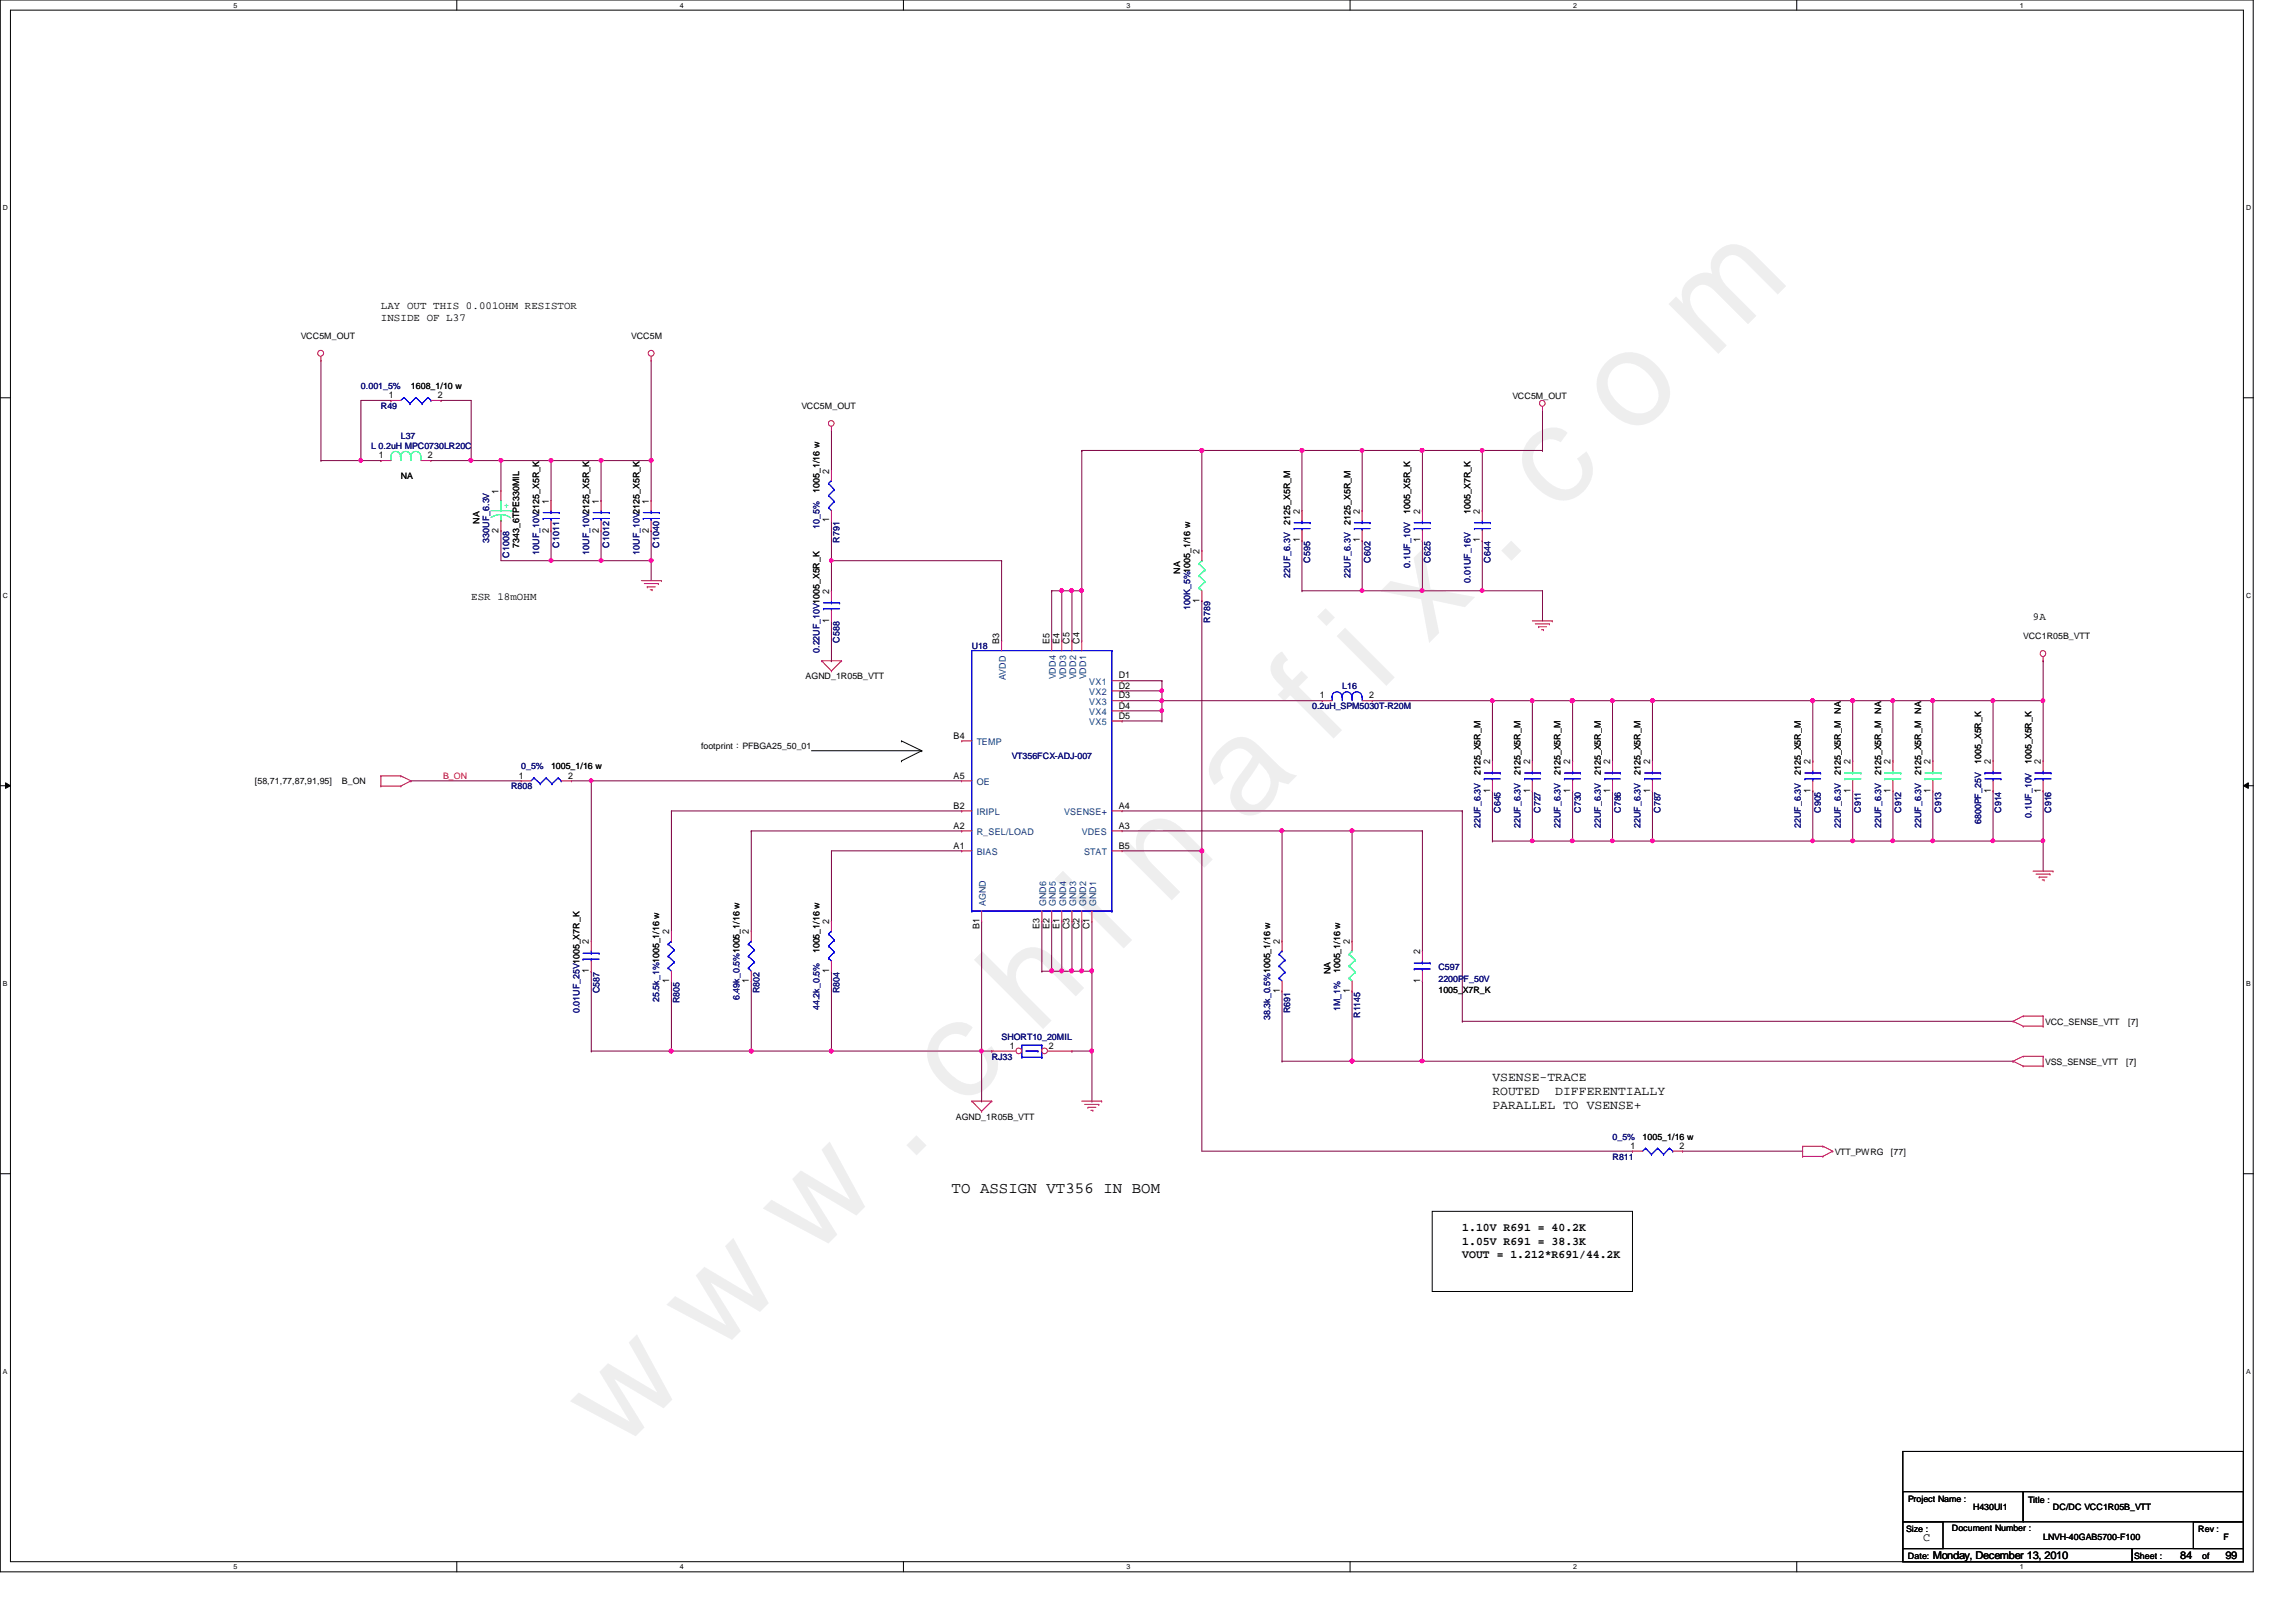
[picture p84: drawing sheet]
<svg xmlns="http://www.w3.org/2000/svg" width="297mm" height="210mm" viewBox="0 0 297 210" stroke-linecap="round" stroke-linejoin="round" font-family="sans-serif">
<defs><g id="words">
<text font-size="17.6" fill="#f0f" x="80.1" y="188" transform="rotate(-45 80.1 188)">w w w . c h i n a f i x . c o m</text>
<text font-size="2" x="123.1" y="154.4">TO ASSIGN VT356 IN BOM</text>
<g font-size="1.7">
<text x="193.1" y="140">VSENSE-TRACE</text>
<text x="193.1" y="141.7">ROUTED</text>
<text x="193.1" y="143.5">PARALLEL TO VSENSE+</text>
<text x="201.2" y="141.7">DIFFERENTIALLY</text>
</g>
<g font-size="1.5">
<text x="189.2" y="159.3">1.10V R691 = 40.2K</text>
<text x="189.2" y="161.1">1.05V R691 = 38.3K</text>
<text x="189.2" y="162.8">VOUT = 1.212*R691/44.2K</text>
<text x="248.8" y="199.4">C</text>
</g>
<g font-size="1.4">
<text x="49.3" y="40">LAY OUT THIS 0.001OHM RESISTOR</text>
<text x="49.3" y="41.5">INSIDE OF L37</text>
<text x="61" y="77.6">ESR 18mOHM</text>
<text x="263" y="80.2">9A</text>
<text x="250.1" y="201.7">Monday, December 13, 2010</text>
<text x="282.1" y="201.7">84</text>
<text x="287.9" y="201.7">99</text>
</g>
<g font-size="1.2">
<text x="50.3" y="51.5">1</text>
<text x="56.6" y="51.5">2</text>
<text x="49" y="59.3">1</text>
<text x="55.4" y="59.3">2</text>
<text x="64.5" y="63.9" transform="rotate(-90 64.5 63.9)">1</text>
<text x="71" y="65.2" transform="rotate(-90 71 65.2)">1</text>
<text x="77.5" y="65.2" transform="rotate(-90 77.5 65.2)">1</text>
<text x="83.9" y="65.2" transform="rotate(-90 83.9 65.2)">1</text>
<text x="107.3" y="61.3" transform="rotate(-90 107.3 61.3)">2</text>
<text x="64.5" y="68.9" transform="rotate(-90 64.5 68.9)">2</text>
<text x="71" y="68.9" transform="rotate(-90 71 68.9)">2</text>
<text x="77.5" y="68.9" transform="rotate(-90 77.5 68.9)">2</text>
<text x="83.9" y="68.9" transform="rotate(-90 83.9 68.9)">2</text>
<text x="107.3" y="67.6" transform="rotate(-90 107.3 67.6)">1</text>
<text x="155.2" y="71.7" transform="rotate(-90 155.2 71.7)">2</text>
<text x="168.1" y="70.2" transform="rotate(-90 168.1 70.2)">1</text>
<text x="168.1" y="66.5" transform="rotate(-90 168.1 66.5)">2</text>
<text x="175.9" y="70.2" transform="rotate(-90 175.9 70.2)">1</text>
<text x="175.9" y="66.5" transform="rotate(-90 175.9 66.5)">2</text>
<text x="183.7" y="70.2" transform="rotate(-90 183.7 70.2)">1</text>
<text x="183.7" y="66.5" transform="rotate(-90 183.7 66.5)">2</text>
<text x="191.5" y="70.2" transform="rotate(-90 191.5 70.2)">1</text>
<text x="191.5" y="66.5" transform="rotate(-90 191.5 66.5)">2</text>
<text x="107.3" y="76.8" transform="rotate(-90 107.3 76.8)">2</text>
<text x="155.2" y="78" transform="rotate(-90 155.2 78)">1</text>
<text x="107.3" y="80.6" transform="rotate(-90 107.3 80.6)">1</text>
<text x="129.3" y="83.3" transform="rotate(-90 129.3 83.3)">B3</text>
<text x="135.8" y="83.3" transform="rotate(-90 135.8 83.3)">E5</text>
<text x="137.1" y="83.3" transform="rotate(-90 137.1 83.3)">E4</text>
<text x="138.4" y="83.3" transform="rotate(-90 138.4 83.3)">C5</text>
<text x="139.7" y="83.3" transform="rotate(-90 139.7 83.3)">C4</text>
<text x="144.7" y="87.8">D1</text>
<text x="144.7" y="89.1">D2</text>
<text x="123.4" y="95.6">B4</text>
<text x="144.7" y="90.4">D3</text>
<text x="144.7" y="91.7">D4</text>
<text x="144.7" y="93">D5</text>
<text x="170.8" y="90.4">1</text>
<text x="177.1" y="90.4">2</text>
<text x="67.1" y="100.8">1</text>
<text x="73.5" y="100.8">2</text>
<text x="123.4" y="100.8">A5</text>
<text x="192.8" y="98.9" transform="rotate(-90 192.8 98.9)">2</text>
<text x="197.9" y="98.9" transform="rotate(-90 197.9 98.9)">2</text>
<text x="203.2" y="98.9" transform="rotate(-90 203.2 98.9)">2</text>
<text x="208.3" y="98.9" transform="rotate(-90 208.3 98.9)">2</text>
<text x="213.5" y="98.9" transform="rotate(-90 213.5 98.9)">2</text>
<text x="234.2" y="98.9" transform="rotate(-90 234.2 98.9)">2</text>
<text x="239.4" y="98.9" transform="rotate(-90 239.4 98.9)">2</text>
<text x="244.6" y="98.9" transform="rotate(-90 244.6 98.9)">2</text>
<text x="249.8" y="98.9" transform="rotate(-90 249.8 98.9)">2</text>
<text x="257.6" y="98.9" transform="rotate(-90 257.6 98.9)">2</text>
<text x="264" y="98.9" transform="rotate(-90 264 98.9)">2</text>
<text x="123.4" y="104.6">B2</text>
<text x="123.4" y="107.2">A2</text>
<text x="144.7" y="104.6">A4</text>
<text x="144.7" y="107.2">A3</text>
<text x="192.8" y="102.6" transform="rotate(-90 192.8 102.6)">1</text>
<text x="197.9" y="102.6" transform="rotate(-90 197.9 102.6)">1</text>
<text x="203.2" y="102.6" transform="rotate(-90 203.2 102.6)">1</text>
<text x="208.3" y="102.6" transform="rotate(-90 208.3 102.6)">1</text>
<text x="213.5" y="102.6" transform="rotate(-90 213.5 102.6)">1</text>
<text x="234.2" y="102.6" transform="rotate(-90 234.2 102.6)">1</text>
<text x="239.4" y="102.6" transform="rotate(-90 239.4 102.6)">1</text>
<text x="244.6" y="102.6" transform="rotate(-90 244.6 102.6)">1</text>
<text x="249.8" y="102.6" transform="rotate(-90 249.8 102.6)">1</text>
<text x="257.6" y="102.6" transform="rotate(-90 257.6 102.6)">1</text>
<text x="264" y="102.6" transform="rotate(-90 264 102.6)">1</text>
<text x="123.4" y="109.8">A1</text>
<text x="144.7" y="109.8">B5</text>
<text x="107.3" y="119.6" transform="rotate(-90 107.3 119.6)">2</text>
<text x="76.2" y="125.9" transform="rotate(-90 76.2 125.9)">1</text>
<text x="76.2" y="122.2" transform="rotate(-90 76.2 122.2)">2</text>
<text x="86.6" y="120.9" transform="rotate(-90 86.6 120.9)">2</text>
<text x="96.9" y="120.9" transform="rotate(-90 96.9 120.9)">2</text>
<text x="107.3" y="125.9" transform="rotate(-90 107.3 125.9)">1</text>
<text x="126.7" y="120.2" transform="rotate(-90 126.7 120.2)">B1</text>
<text x="134.5" y="120.2" transform="rotate(-90 134.5 120.2)">E3</text>
<text x="135.8" y="120.2" transform="rotate(-90 135.8 120.2)">E2</text>
<text x="137.1" y="120.2" transform="rotate(-90 137.1 120.2)">E1</text>
<text x="138.4" y="120.3" transform="rotate(-90 138.4 120.3)">C3</text>
<text x="139.7" y="120.3" transform="rotate(-90 139.7 120.3)">C2</text>
<text x="141" y="120.3" transform="rotate(-90 141 120.3)">C1</text>
<text x="165.6" y="122.2" transform="rotate(-90 165.6 122.2)">2</text>
<text x="174.6" y="122.2" transform="rotate(-90 174.6 122.2)">2</text>
<text x="183.7" y="123.5" transform="rotate(-90 183.7 123.5)">2</text>
<text x="86.6" y="127.2" transform="rotate(-90 86.6 127.2)">1</text>
<text x="96.9" y="127.2" transform="rotate(-90 96.9 127.2)">1</text>
<text x="165.6" y="128.5" transform="rotate(-90 165.6 128.5)">1</text>
<text x="174.6" y="128.5" transform="rotate(-90 174.6 128.5)">1</text>
<text x="183.7" y="127.2" transform="rotate(-90 183.7 127.2)">1</text>
<text x="130.6" y="135.7">1</text>
<text x="135.7" y="135.7">2</text>
<text x="210.9" y="148.7">1</text>
<text x="217.3" y="148.7">2</text>
</g>
<g font-size="1.2" fill="#004080">
<text x="130.1" y="88.1" transform="rotate(-90 130.1 88.1)">AVDD</text>
<text x="136.6" y="87.9" transform="rotate(-90 136.6 87.9)">VDD4</text>
<text x="137.9" y="87.9" transform="rotate(-90 137.9 87.9)">VDD3</text>
<text x="139.2" y="87.9" transform="rotate(-90 139.2 87.9)">VDD2</text>
<text x="140.5" y="87.9" transform="rotate(-90 140.5 87.9)">VDD1</text>
<text x="140.9" y="88.6">VX1</text>
<text x="140.9" y="90">VX2</text>
<text x="140.9" y="91.2">VX3</text>
<text x="140.9" y="92.5">VX4</text>
<text x="140.9" y="93.9">VX5</text>
<text x="126.4" y="101.6">OE</text>
<text x="126.4" y="96.4">TEMP</text>
<text x="126.4" y="105.5">IRIPL</text>
<text x="137.7" y="105.5">VSENSE+</text>
<text x="126.4" y="110.7">BIAS</text>
<text x="126.4" y="108.1">R_SEL/LOAD</text>
<text x="140" y="108.1">VDES</text>
<text x="140.2" y="110.7">STAT</text>
<text x="127.5" y="117.3" transform="rotate(-90 127.5 117.3)">AGND</text>
<text x="135.3" y="117.3" transform="rotate(-90 135.3 117.3)">GND6</text>
<text x="136.6" y="117.3" transform="rotate(-90 136.6 117.3)">GND5</text>
<text x="137.9" y="117.3" transform="rotate(-90 137.9 117.3)">GND4</text>
<text x="139.2" y="117.3" transform="rotate(-90 139.2 117.3)">GND3</text>
<text x="140.5" y="117.3" transform="rotate(-90 140.5 117.3)">GND2</text>
<text x="141.8" y="117.3" transform="rotate(-90 141.8 117.3)">GND1</text>
</g>
<g font-size="1.1">
<text x="38.9" y="43.9">VCC5M_OUT</text>
<text x="81.7" y="43.9">VCC5M</text>
<text x="53.2" y="50.3">1608_1/10 w</text>
<text x="103.7" y="52.9">VCC5M_OUT</text>
<text x="195.7" y="51.6">VCC5M_OUT</text>
<text x="51.9" y="62">NA</text>
<text x="106" y="63.8" transform="rotate(-90 106 63.8)">1005_1/16 w</text>
<text x="62" y="67.8" transform="rotate(-90 62 67.8)">NA</text>
<text x="67.2" y="70.9" transform="rotate(-90 67.2 70.9)">7343_6TPE330MIL</text>
<text x="166.9" y="67.9" transform="rotate(-90 166.9 67.9)">2125_X5R_M</text>
<text x="174.7" y="67.9" transform="rotate(-90 174.7 67.9)">2125_X5R_M</text>
<text x="182.5" y="66.5" transform="rotate(-90 182.5 66.5)">1005_X5R_K</text>
<text x="190.2" y="66.5" transform="rotate(-90 190.2 66.5)">1005_X7R_K</text>
<text x="152.7" y="74.3" transform="rotate(-90 152.7 74.3)">NA</text>
<text x="261.7" y="82.7">VCC1R05B_VTT</text>
<text x="104.2" y="87.9">AGND_1R05B_VTT</text>
<text x="238.2" y="92.4" transform="rotate(-90 238.2 92.4)">NA</text>
<text x="243.4" y="92.4" transform="rotate(-90 243.4 92.4)">NA</text>
<text x="248.5" y="92.4" transform="rotate(-90 248.5 92.4)">NA</text>
<text x="33" y="101.5">[58,71,77,87,91,95]</text>
<text x="44.2" y="101.5">B_ON</text>
<text x="71.3" y="99.6">1005_1/16 w</text>
<text x="90.7" y="97">footprint：PFBGA25_50_01</text>
<text x="191.6" y="100.3" transform="rotate(-90 191.6 100.3)">2125_X5R_M</text>
<text x="196.7" y="100.3" transform="rotate(-90 196.7 100.3)">2125_X5R_M</text>
<text x="201.9" y="100.3" transform="rotate(-90 201.9 100.3)">2125_X5R_M</text>
<text x="207.1" y="100.3" transform="rotate(-90 207.1 100.3)">2125_X5R_M</text>
<text x="212.3" y="100.3" transform="rotate(-90 212.3 100.3)">2125_X5R_M</text>
<text x="233" y="100.3" transform="rotate(-90 233 100.3)">2125_X5R_M</text>
<text x="238.2" y="100.3" transform="rotate(-90 238.2 100.3)">2125_X5R_M</text>
<text x="243.4" y="100.3" transform="rotate(-90 243.4 100.3)">2125_X5R_M</text>
<text x="248.5" y="100.3" transform="rotate(-90 248.5 100.3)">2125_X5R_M</text>
<text x="256.3" y="98.8" transform="rotate(-90 256.3 98.8)">1005_X5R_K</text>
<text x="262.8" y="98.8" transform="rotate(-90 262.8 98.8)">1005_X5R_K</text>
<text x="106" y="123.4" transform="rotate(-90 106 123.4)">1005_1/16 w</text>
<text x="173.4" y="125.9" transform="rotate(-90 173.4 125.9)">1005_1/16 w</text>
<text x="172.1" y="126.1" transform="rotate(-90 172.1 126.1)">NA</text>
<text x="186.1" y="128.6">1005_X7R_K</text>
<text x="264.6" y="132.6">VCC_SENSE_VTT</text>
<text x="264.6" y="137.8">VSS_SENSE_VTT</text>
<text x="275.1" y="137.8">[7]</text>
<text x="275.3" y="132.6">[7]</text>
<text x="123.7" y="144.9">AGND_1R05B_VTT</text>
<text x="212.5" y="147.5">1005_1/16 w</text>
<text x="237.4" y="149.4">VTT_PWRG</text>
<text x="244.6" y="149.4">[77]</text>
<text x="246.8" y="194.4">Project Name :</text>
<text x="255.3" y="195.4">H430UI1</text>
<text x="262.4" y="194.5">Title :</text>
<text x="265.6" y="195.4">DC/DC VCC1R05B_VTT</text>
<text x="246.6" y="198.3">Size :</text>
<text x="246.8" y="201.8">Date:</text>
<text x="252.5" y="198.2">Document Number :</text>
<text x="264.3" y="199.3">LNVH-40GAB5700-F100</text>
<text x="276.1" y="201.8">Sheet :</text>
<text x="284.4" y="198.3">Rev :</text>
<text x="284.9" y="201.8">of</text>
<text x="287.7" y="199.3">F</text>
</g>
<g font-size="1.1" fill="#000080">
<text x="46.7" y="50.3">0.001_5%</text>
<text x="49.3" y="52.9">R49</text>
<text x="48" y="58.1">L 0.2uH MPC0730LR20C</text>
<text x="51.9" y="56.8">L37</text>
<text x="63.3" y="70.2" transform="rotate(-90 63.3 70.2)">330UF_6.3V</text>
<text x="69.8" y="71.8" transform="rotate(-90 69.8 71.8)">10UF_10V2125_X5R_K</text>
<text x="72.3" y="70.9" transform="rotate(-90 72.3 70.9)">C1011</text>
<text x="76.2" y="71.8" transform="rotate(-90 76.2 71.8)">10UF_10V2125_X5R_K</text>
<text x="78.8" y="70.9" transform="rotate(-90 78.8 70.9)">C1012</text>
<text x="82.7" y="71.8" transform="rotate(-90 82.7 71.8)">10UF_10V2125_X5R_K</text>
<text x="85.3" y="70.9" transform="rotate(-90 85.3 70.9)">C1040</text>
<text x="106" y="68.4" transform="rotate(-90 106 68.4)">10_5%</text>
<text x="108.6" y="70.2" transform="rotate(-90 108.6 70.2)">R791</text>
<text x="65.9" y="72.2" transform="rotate(-90 65.9 72.2)">C1008</text>
<text x="166.9" y="74.8" transform="rotate(-90 166.9 74.8)">22UF_6.3V</text>
<text x="169.5" y="72.8" transform="rotate(-90 169.5 72.8)">C595</text>
<text x="174.7" y="74.8" transform="rotate(-90 174.7 74.8)">22UF_6.3V</text>
<text x="177.3" y="72.8" transform="rotate(-90 177.3 72.8)">C602</text>
<text x="182.5" y="73.4" transform="rotate(-90 182.5 73.4)">0.1UF_10V</text>
<text x="185.1" y="72.8" transform="rotate(-90 185.1 72.8)">C625</text>
<text x="190.2" y="75.4" transform="rotate(-90 190.2 75.4)">0.01UF_16V</text>
<text x="192.8" y="72.8" transform="rotate(-90 192.8 72.8)">C644</text>
<text x="108.6" y="83.2" transform="rotate(-90 108.6 83.2)">C588</text>
<text x="154" y="78.9" transform="rotate(-90 154 78.9)">100K_5%1005_1/16 w</text>
<text x="156.5" y="80.6" transform="rotate(-90 156.5 80.6)">R789</text>
<text x="106" y="84.5" transform="rotate(-90 106 84.5)">0.22UF_10V1005_X5R_K</text>
<text x="125.7" y="84">U18</text>
<text x="173.6" y="89.2">L16</text>
<text x="169.8" y="91.8">0.2uH_SPM5030T-R20M</text>
<text x="67.4" y="99.6">0_5%</text>
<text x="130.9" y="98.3">VT356FCX-ADJ-007</text>
<text x="66.1" y="102.2">R808</text>
<text x="191.6" y="107.1" transform="rotate(-90 191.6 107.1)">22UF_6.3V</text>
<text x="194.1" y="105.2" transform="rotate(-90 194.1 105.2)">C645</text>
<text x="196.7" y="107.1" transform="rotate(-90 196.7 107.1)">22UF_6.3V</text>
<text x="199.3" y="105.2" transform="rotate(-90 199.3 105.2)">C727</text>
<text x="201.9" y="107.1" transform="rotate(-90 201.9 107.1)">22UF_6.3V</text>
<text x="204.5" y="105.2" transform="rotate(-90 204.5 105.2)">C730</text>
<text x="207.1" y="107.1" transform="rotate(-90 207.1 107.1)">22UF_6.3V</text>
<text x="209.7" y="105.2" transform="rotate(-90 209.7 105.2)">C786</text>
<text x="212.3" y="107.1" transform="rotate(-90 212.3 107.1)">22UF_6.3V</text>
<text x="214.8" y="105.2" transform="rotate(-90 214.8 105.2)">C787</text>
<text x="233" y="107.1" transform="rotate(-90 233 107.1)">22UF_6.3V</text>
<text x="235.6" y="105.2" transform="rotate(-90 235.6 105.2)">C905</text>
<text x="238.2" y="107.1" transform="rotate(-90 238.2 107.1)">22UF_6.3V</text>
<text x="240.7" y="105.2" transform="rotate(-90 240.7 105.2)">C911</text>
<text x="243.4" y="107.1" transform="rotate(-90 243.4 107.1)">22UF_6.3V</text>
<text x="246" y="105.2" transform="rotate(-90 246 105.2)">C912</text>
<text x="248.5" y="107.1" transform="rotate(-90 248.5 107.1)">22UF_6.3V</text>
<text x="251.1" y="105.2" transform="rotate(-90 251.1 105.2)">C913</text>
<text x="256.3" y="106.6" transform="rotate(-90 256.3 106.6)">6800PF_25V</text>
<text x="258.9" y="105.2" transform="rotate(-90 258.9 105.2)">C914</text>
<text x="262.8" y="105.8" transform="rotate(-90 262.8 105.8)">0.1UF_10V</text>
<text x="265.4" y="105.2" transform="rotate(-90 265.4 105.2)">C916</text>
<text x="186.1" y="125.5">C597</text>
<text x="75" y="131.1" transform="rotate(-90 75 131.1)">0.01UF_25V1005_X7R_K</text>
<text x="77.6" y="128.5" transform="rotate(-90 77.6 128.5)">C587</text>
<text x="85.3" y="129.7" transform="rotate(-90 85.3 129.7)">25.5k_1%1005_1/16 w</text>
<text x="87.9" y="129.8" transform="rotate(-90 87.9 129.8)">R805</text>
<text x="95.7" y="129.4" transform="rotate(-90 95.7 129.4)">6.49k_0.5%1005_1/16 w</text>
<text x="98.3" y="128.5" transform="rotate(-90 98.3 128.5)">R802</text>
<text x="106" y="130.7" transform="rotate(-90 106 130.7)">44.2k_0.5%</text>
<text x="108.6" y="128.5" transform="rotate(-90 108.6 128.5)">R804</text>
<text x="166.9" y="131.1" transform="rotate(-90 166.9 131.1)">R691</text>
<text x="173.4" y="130.9" transform="rotate(-90 173.4 130.9)">1M_1%</text>
<text x="176" y="131.7" transform="rotate(-90 176 131.7)">R1145</text>
<text x="186.1" y="127">2200PF_50V</text>
<text x="128.3" y="137.1">RJ33</text>
<text x="129.6" y="134.5">SHORT10_20MIL</text>
<text x="164.3" y="132" transform="rotate(-90 164.3 132)">38.3k_0.5%1005_1/16 w</text>
<text x="208.6" y="147.5">0_5%</text>
<text x="208.6" y="150.1">R811</text>
</g>
<text font-size="1.1" fill="#00ff80" x="65.2" y="65.7">+</text>
<text font-size="1.1" fill="#f00" x="57.3" y="100.8">B_ON</text>
<g font-size=".9">
<text x="30.2" y="1">5</text>
<text x="88" y="1">4</text>
<text x="145.8" y="1">3</text>
<text x="203.5" y="1">2</text>
<text x="261.3" y="1">1</text>
<text x=".4" y="27.2">D</text>
<text x="290.6" y="27.2">D</text>
<text x=".4" y="77.3">C</text>
<text x="290.6" y="77.3">C</text>
<text x=".4" y="127.6">B</text>
<text x="290.6" y="127.6">B</text>
<text x=".4" y="177.8">A</text>
<text x="290.6" y="177.8">A</text>
<text x="30.2" y="203.1">5</text>
<text x="88" y="203.1">4</text>
<text x="145.8" y="203.1">3</text>
<text x="203.5" y="203.1">2</text>
<text x="261.3" y="203.1">1</text>
</g>
</g></defs>
<path d="M0 0h291.5v203.4h-291.5zM1.4 1.3h288.8v200.8h-288.8z" fill="none" stroke="#000" stroke-width=".13"/>
<g fill="#fff">
<path d="M30.2 .2h.5v1h-.5z"/>
<path d="M30.2 202.3h.5v1h-.5z"/>
</g>
<path d="M59.1 0v1.3M59.1 202.1v1.3" fill="none" stroke="#000" stroke-width=".13"/>
<g fill="#fff">
<path d="M88 .2h.5v1h-.5z"/>
<path d="M88 202.3h.5v1h-.5z"/>
</g>
<path d="M116.9 0v1.3M116.9 202.1v1.3" fill="none" stroke="#000" stroke-width=".13"/>
<g fill="#fff">
<path d="M145.8 .2h.5v1h-.5z"/>
<path d="M145.8 202.3h.5v1h-.5z"/>
</g>
<path d="M174.7 0v1.3M174.7 202.1v1.3" fill="none" stroke="#000" stroke-width=".13"/>
<g fill="#fff">
<path d="M203.5 .2h.5v1h-.5z"/>
<path d="M203.5 202.3h.5v1h-.5z"/>
</g>
<path d="M232.4 0v1.3M232.4 202.1v1.3" fill="none" stroke="#000" stroke-width=".13"/>
<g fill="#fff">
<path d="M261.3 .2h.5v1h-.5z"/>
<path d="M261.3 202.3h.5v1h-.5z"/>
<path d="M.4 26.4h.6v1h-.6z"/>
<path d="M290.6 26.4h.6v1h-.6z"/>
<path d="M.4 76.5h.6v1.1h-.6z"/>
<path d="M290.6 76.5h.6v1.1h-.6z"/>
</g>
<path d="M0 51.5h1.4M290.2 51.5h1.3" fill="none" stroke="#000" stroke-width=".13"/>
<g fill="#fff">
<path d="M.4 126.7h.6v1.1h-.6z"/>
<path d="M290.6 126.7h.6v1.1h-.6z"/>
</g>
<path d="M0 101.7h1.4M.7 101.3l.7 .4-.7 .3zM290.2 101.7l.7-.4v.7zM290.2 101.7h1.3" fill="none" stroke="#000" stroke-width=".13"/>
<path d="M.7 101.3l.7 .4-.7 .3zM290.2 101.7l.7-.4v.7z" fill="#000"/>
<g fill="#fff">
<path d="M.4 177h.5v1h-.5z"/>
<path d="M290.6 177h.5v1h-.5z"/>
</g>
<path d="M0 151.9h1.4M290.2 151.9h1.3" fill="none" stroke="#000" stroke-width=".13"/>
<path d="M41.5 59.6h.1M41.5 46.7v12.9M41.5 59.6h5.2M46.7 59.6h.1" fill="none" stroke="#800040" stroke-width=".13"/>
<path d="M46.5 59.4h.3l.1 .2-.1 .1-.2 .1-.1-.1z" fill-rule="evenodd" fill="#f0f"/>
<path d="M46.5 59.4h.3l.1 .2-.1 .1-.2 .1-.1-.1z" fill="none" stroke="#f0f" stroke-width=".13"/>
<path d="M55.7 59.6h9.1M61 59.6h.1M64.8 59.6h.1" fill="none" stroke="#800040" stroke-width=".13"/>
<circle cx="64.8" cy="59.6" r=".25" fill="#f0f"/>
<circle cx="64.8" cy="59.6" r=".25" fill="none" stroke="#f0f" stroke-width=".13"/>
<path d="M61 59.6h.1M61 51.8v7.8" fill="none" stroke="#800040" stroke-width=".13"/>
<circle cx="60.9" cy="59.6" r=".25" fill="#f0f"/>
<circle cx="60.9" cy="59.6" r=".25" fill="none" stroke="#f0f" stroke-width=".13"/>
<path d="M46.7 59.6h.1M46.7 59.6h2.6M49.3 59.6h.1M50.6 51.8h.1M50.6 51.8h-3.9v7.8M86.9 104.9h37.5M155.5 110.1v38.9M264.3 108.8h.1M264.3 108.8v3.9" fill="none" stroke="#800040" stroke-width=".13"/>
<path d="M264.1 108.6h.4v.2v.2l-.2 .1-.2-.1z" fill-rule="evenodd" fill="#f0f"/>
<path d="M264.1 108.6h.4v.2v.2l-.2 .1-.2-.1z" fill="none" stroke="#f0f" stroke-width=".13"/>
<path d="M257.8 90.7h.1M257.8 90.7v7.8M257.8 90.7h6.5M264.3 90.7h.1M264.3 90.7v7.8M145.2 104.9h44M189.2 132.2h71.2" fill="none" stroke="#800040" stroke-width=".13"/>
<path d="M257.7 90.5l.1-.1 .2 .1v.4h-.2h-.1z" fill-rule="evenodd" fill="#f0f"/>
<path d="M257.7 90.5l.1-.1 .2 .1v.4h-.2h-.1z" fill="none" stroke="#f0f" stroke-width=".13"/>
<path d="M264.1 90.5l.2-.1 .2 .1v.4h-.2h-.2z" fill-rule="evenodd" fill="#f0f"/>
<path d="M264.1 90.5l.2-.1 .2 .1v.4h-.2h-.2z" fill="none" stroke="#f0f" stroke-width=".13"/>
<path d="M250.1 90.7h.1M250.1 90.7h7.7M53.2 101h.1M53.2 101h14.2M76.5 101h47.9M257.8 108.8h6.5M264.3 108.8h.1" fill="none" stroke="#800040" stroke-width=".13"/>
<path d="M249.9 90.5l.1-.1 .2 .1v.4h-.2h-.1z" fill-rule="evenodd" fill="#f0f"/>
<path d="M249.9 90.5l.1-.1 .2 .1v.4h-.2h-.1z" fill="none" stroke="#f0f" stroke-width=".13"/>
<g fill="none" stroke="#800040" stroke-width=".13">
<path d="M64.8 59.6h.1M64.8 59.6v3.9M64.8 59.6h6.5M64.8 68.7h.1M64.8 68.7v3.9h6.5M155.5 77.7v32.4M264.3 85.5h.1M264.3 85.5v5.2M250.1 108.8h.1M257.8 102.4h.1M257.8 102.4v6.4h-7.7M264.3 102.4h.1"/>
<path d="M264.3 102.4v6.4M184 137.3h76.4M260.4 137.3h.1M155.5 149h55.7"/>
</g>
<path d="M257.7 108.6h.3l.1 .2-.1 .2-.2 .1-.1-.1z" fill-rule="evenodd" fill="#f0f"/>
<path d="M257.7 108.6h.3l.1 .2-.1 .2-.2 .1-.1-.1z" fill="none" stroke="#f0f" stroke-width=".13"/>
<path d="M57.1 51.8h.1M57.1 51.8h3.9M239.7 108.8h.1M239.7 102.4v6.4" fill="none" stroke="#800040" stroke-width=".13"/>
<circle cx="239.7" cy="108.8" r=".25" fill="#f0f"/>
<circle cx="239.7" cy="108.8" r=".25" fill="none" stroke="#f0f" stroke-width=".13"/>
<path d="M234.5 90.7h5.2M239.7 90.7h.1M239.7 90.7v7.8M234.5 108.8h5.2M244.9 108.8h.1M244.9 102.4v6.4" fill="none" stroke="#800040" stroke-width=".13"/>
<path d="M244.7 108.6h.3l.1 .2-.1 .2-.1 .1-.2-.1z" fill-rule="evenodd" fill="#f0f"/>
<path d="M244.7 108.6h.3l.1 .2-.1 .2-.1 .1-.2-.1z" fill="none" stroke="#f0f" stroke-width=".13"/>
<path d="M239.7 90.7h.1M239.7 90.7h5.2M244.9 90.7h.1M244.9 90.7v7.8M239.7 108.8h.1M239.7 108.8h5.2" fill="none" stroke="#800040" stroke-width=".13"/>
<circle cx="239.7" cy="90.7" r=".26" fill="#f0f"/>
<circle cx="239.7" cy="90.7" r=".26" fill="none" stroke="#f0f" stroke-width=".13"/>
<path d="M244.9 90.7h.1M244.9 90.7h5.2M250.1 90.7h.1M250.1 90.7v7.8" fill="none" stroke="#800040" stroke-width=".13"/>
<path d="M244.7 90.5l.2-.1 .2 .1-.1 .4h-.1h-.2z" fill-rule="evenodd" fill="#f0f"/>
<path d="M244.7 90.5l.2-.1 .2 .1-.1 .4h-.1h-.2z" fill="none" stroke="#f0f" stroke-width=".13"/>
<path d="M250.1 108.8h.1M250.1 102.4v6.4" fill="none" stroke="#800040" stroke-width=".13"/>
<path d="M249.9 108.6h.3l.1 .2-.1 .2-.2 .1-.1-.1z" fill-rule="evenodd" fill="#f0f"/>
<path d="M249.9 108.6h.3l.1 .2-.1 .2-.2 .1-.1-.1z" fill="none" stroke="#f0f" stroke-width=".13"/>
<path d="M244.9 108.8h.1M244.9 108.8h5.2" fill="none" stroke="#800040" stroke-width=".13"/>
<g fill="none" stroke="#f00" stroke-width=".13">
<path d="M41.5 46.7h.1M41.5 46.1v.6M49.3 59.6h.1M49.3 59.6h1.3M50.6 51.8h.1M50.6 51.8h1.3M54.5 59.6h1.2M55.7 59.6h.1M55.7 51.8h1.4M57.1 51.8h.1M64.8 63.5h.1M64.8 68.7h.1"/>
<path d="M64.8 63.5v1.3M64.8 67.4v1.3M239.7 98.5h.1M239.7 98.5v1.3M244.9 98.5h.1M244.9 98.5v1.3M250.1 98.5h.1M250.1 98.5v1.3M257.8 98.5h.1M257.8 98.5v1.3M264.3 85.5h.1M264.3 98.5h.1"/>
<path d="M264.3 85v.5M264.3 98.5v1.3M49.3 101.7h.1M49.3 100.4h.1M49.3 100.4h2.6M49.3 101.7h2.6M49.3 100.4v1.3M51.9 100.4h.1M51.9 101.7h.1M51.9 100.4l1.3 .6M53.2 101h.1M53.2 101l-1.3 .7"/>
<path d="M67.4 101h.1M67.4 101h1.3M239.7 102.4h.1M239.7 101v1.4M244.9 102.4h.1M244.9 101v1.4M250.1 102.4h.1M250.1 101v1.4M257.8 102.4h.1M257.8 101v1.4M263 112.7h2.6M263.4 113.1h1.8"/>
<path d="M263.8 113.5h.1M263.8 113.5h1M264.2 113.9h.3M264.3 102.4h.1M264.3 101v1.4M264.5 113.9h.1M265.2 113.1h.1M265.6 112.7h.1M260.4 132.2h.1M260.4 137.3h.1M260.4 132.2l1.3 .6M260.4 137.3l1.3 .7"/>
<path d="M261.7 131.5h.1M261.7 132.8h.1M261.7 136.7h.1M261.7 138h.1M261.7 131.5l-1.3 .7M261.7 131.5h2.6M261.7 132.8h2.6M261.7 136.7l-1.3 .6M261.7 136.7h2.6M261.7 138h2.6M264.3 131.5h.1M264.3 132.8h.1"/>
<path d="M264.3 136.7h.1M264.3 138h.1M264.3 131.5v1.3M264.3 136.7v1.3"/>
<circle cx="41.5" cy="45.7" r=".38"/>
<circle cx="264.3" cy="84.6" r=".38"/>
</g>
<path d="M246.2 196.9h5.2v3.5h-5.2zM246.2 193h15.5v3.9h-15.5zM246.2 187.8h44v14.3h-44zM261.7 193h28.5v3.9h-28.5zM283.8 196.9h6.4v3.5h-6.4zM246.2 200.4h29.6v1.7h-29.6zM275.8 200.4h14.4v1.7h-14.4z" fill="none" stroke="#000" stroke-width=".13"/>
<g fill="none" stroke="#00f" stroke-width=".13">
<path d="M52.3 51.4h.1M52.3 51.4l-.4 .4M52.3 51.4l.7 .8M53 52.2h.1M53.8 51.4h.1M53.8 51.4l-.8 .8M53.8 51.4l.8 .8M54.6 52.2h.1M55.4 51.4h.1M55.4 51.4l-.8 .8M55.4 51.4l.3 .4M55.7 51.8h.1"/>
<path d="M125.7 84.2v33.7M143.8 84.2v33.7M257.8 99.8v.2M264.3 99.8v.2M256.8 100h.1M256.8 100h2.1M256.8 100.8h2.1M257.8 100.8h.1M257.8 100h.1M257.8 100.8v.2M258.9 100.8h.1M263.3 100.8h.1"/>
<path d="M263.3 100h2M263.3 100.8h2M264.3 100.8h.1M264.3 100h.1M264.3 100.8v.2M265.3 100h.1"/>
</g>
<g fill="none" stroke="#00ff80" stroke-width=".13">
<path d="M50.6 59.1h.1M50.6 59.1v.5M51.8 59.1a.6 .6 0 0 0-.6-.7 .6 .6 0 0 0-.6 .7M51.9 59.1h.1M51.9 59.1v.5M53.1 59.1a.62 .62 0 0 0-.7-.7 .62 .62 0 0 0-.5 .7M53.2 59.1h.1M53.2 59.1v.5M54.4 59.1a.62 .62 0 0 0-.6-.7 .62 .62 0 0 0-.6 .7M54.5 59.1h.1M54.5 59.1v.5M63.5 66.1h2.6"/>
<path d="M64.8 67.4h.1M64.8 66.1h.1M64.8 66.6a1.88 1.88 0 0 1 1.2 .4M64.8 66.6a2.11 2.11 0 0 0-1.3 .4M64.8 64.8v1.3M64.8 66.6v.8M66.1 66.1h.1M239.7 99.8v.2M244.9 99.8v.2M250.1 99.8v.2M238.7 100.8h.1M238.7 100h2"/>
<path d="M238.7 100.8h2M239.7 100.8h.1M239.7 100h.1M239.7 100.8v.2M240.7 100h.1M243.8 100.8h.1M243.8 100h2.1M243.8 100.8h2.1M244.9 100.8h.1M244.9 100h.1M244.9 100.8v.2M245.9 100h.1"/>
<path d="M249 100.8h.1M249 100h2.1M249 100.8h2.1M250.1 100.8h.1M250.1 100h.1M250.1 100.8v.2M251.1 100h.1"/>
</g>
<path d="M46.5 59.4h.3l.1 .2-.1 .1-.2 .1-.1-.1z" fill-rule="evenodd" fill="#f0f"/>
<path d="M46.5 59.4h.3l.1 .2-.1 .1-.2 .1-.1-.1z" fill="none" stroke="#f0f" stroke-width=".13"/>
<circle cx="64.8" cy="59.6" r=".25" fill="#f0f"/>
<circle cx="64.8" cy="59.6" r=".25" fill="none" stroke="#f0f" stroke-width=".13"/>
<circle cx="60.9" cy="59.6" r=".25" fill="#f0f"/>
<circle cx="60.9" cy="59.6" r=".25" fill="none" stroke="#f0f" stroke-width=".13"/>
<path d="M264.1 108.6h.4v.2v.2l-.2 .1-.2-.1z" fill-rule="evenodd" fill="#f0f"/>
<path d="M264.1 108.6h.4v.2v.2l-.2 .1-.2-.1z" fill="none" stroke="#f0f" stroke-width=".13"/>
<path d="M257.7 90.5l.1-.1 .2 .1v.4h-.2h-.1z" fill-rule="evenodd" fill="#f0f"/>
<path d="M257.7 90.5l.1-.1 .2 .1v.4h-.2h-.1z" fill="none" stroke="#f0f" stroke-width=".13"/>
<path d="M264.1 90.5l.2-.1 .2 .1v.4h-.2h-.2z" fill-rule="evenodd" fill="#f0f"/>
<path d="M264.1 90.5l.2-.1 .2 .1v.4h-.2h-.2z" fill="none" stroke="#f0f" stroke-width=".13"/>
<path d="M249.9 90.5l.1-.1 .2 .1v.4h-.2h-.1z" fill-rule="evenodd" fill="#f0f"/>
<path d="M249.9 90.5l.1-.1 .2 .1v.4h-.2h-.1z" fill="none" stroke="#f0f" stroke-width=".13"/>
<path d="M257.7 108.6h.3l.1 .2-.1 .2-.2 .1-.1-.1z" fill-rule="evenodd" fill="#f0f"/>
<path d="M257.7 108.6h.3l.1 .2-.1 .2-.2 .1-.1-.1z" fill="none" stroke="#f0f" stroke-width=".13"/>
<circle cx="239.7" cy="108.8" r=".25" fill="#f0f"/>
<circle cx="239.7" cy="108.8" r=".25" fill="none" stroke="#f0f" stroke-width=".13"/>
<path d="M244.7 108.6h.3l.1 .2-.1 .2-.1 .1-.2-.1z" fill-rule="evenodd" fill="#f0f"/>
<path d="M244.7 108.6h.3l.1 .2-.1 .2-.1 .1-.2-.1z" fill="none" stroke="#f0f" stroke-width=".13"/>
<circle cx="239.7" cy="90.7" r=".26" fill="#f0f"/>
<circle cx="239.7" cy="90.7" r=".26" fill="none" stroke="#f0f" stroke-width=".13"/>
<path d="M244.7 90.5l.2-.1 .2 .1-.1 .4h-.1h-.2z" fill-rule="evenodd" fill="#f0f"/>
<path d="M244.7 90.5l.2-.1 .2 .1-.1 .4h-.1h-.2z" fill="none" stroke="#f0f" stroke-width=".13"/>
<path d="M249.9 108.6h.3l.1 .2-.1 .2-.2 .1-.1-.1z" fill-rule="evenodd" fill="#f0f"/>
<path d="M249.9 108.6h.3l.1 .2-.1 .2-.2 .1-.1-.1z" fill="none" stroke="#f0f" stroke-width=".13"/>
<use href="#words"/>
</svg>
